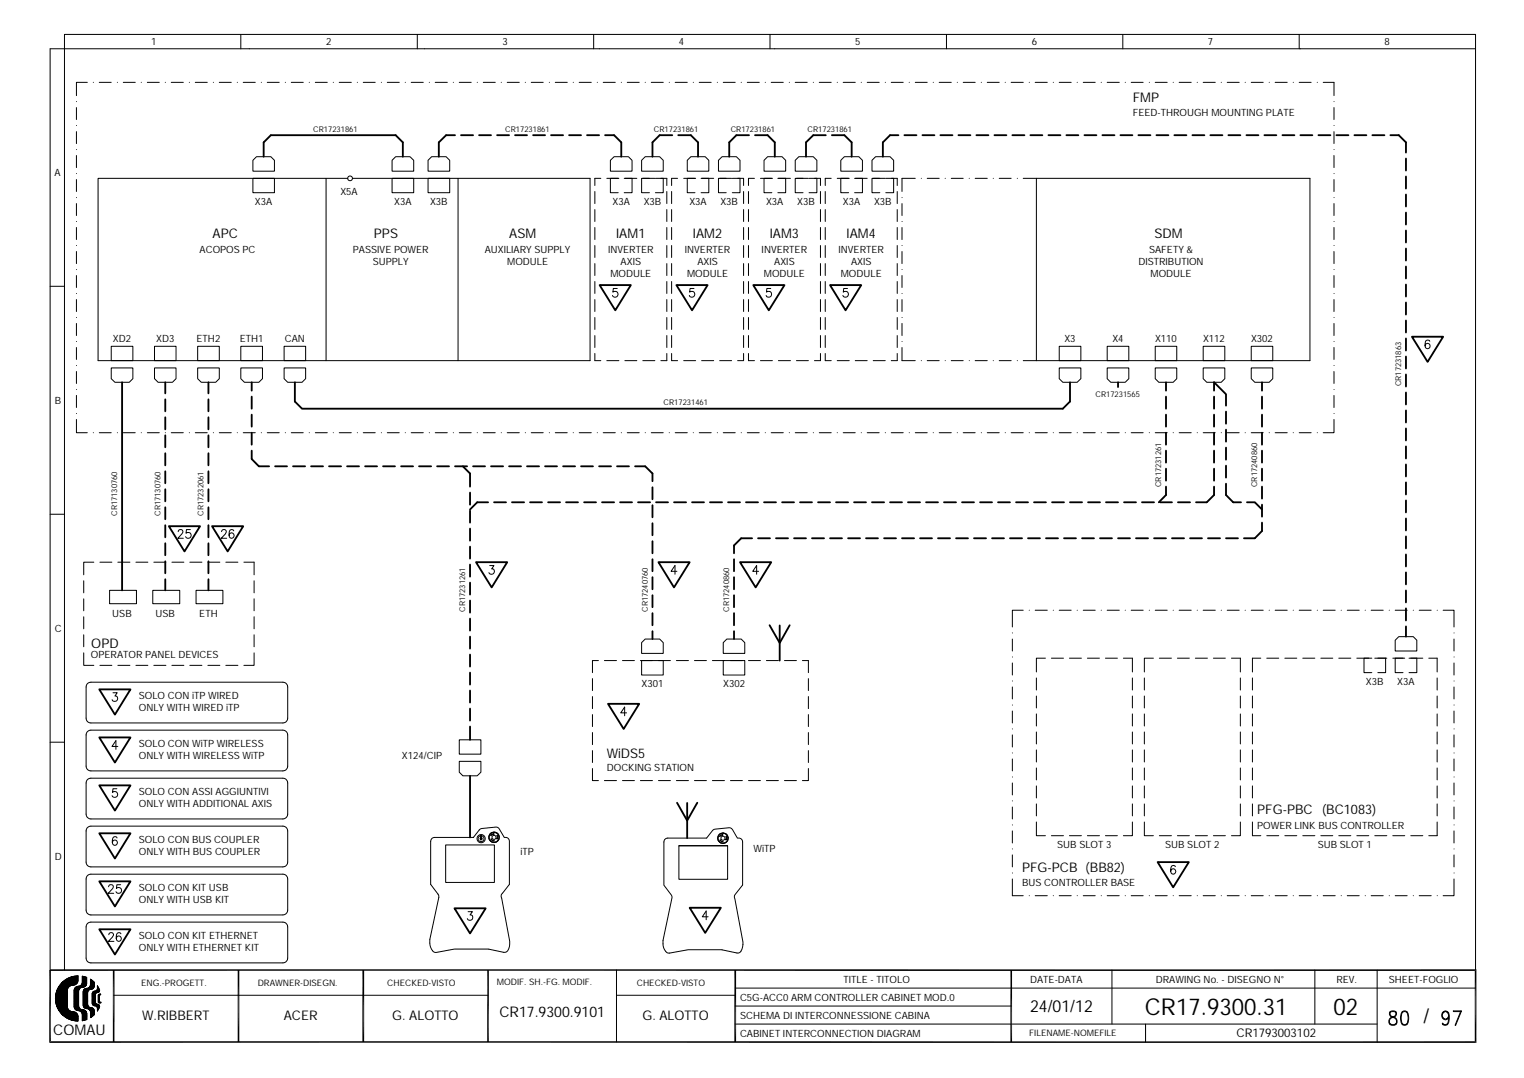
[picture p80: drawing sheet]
<svg xmlns="http://www.w3.org/2000/svg" width="297mm" height="210mm" viewBox="0 0 297 210" stroke-linecap="round" stroke-linejoin="round" font-family="sans-serif">
<defs><g id="words">
<g font-size="4.5">
<text x="222.9" y="197.5">CR17.9300.31</text>
<text x="259.6" y="197.5">02</text>
</g>
<text font-size="3.9" x="277.1" y="199.2">/</text>
<text font-size="3.2" x="200.5" y="197.1">24/01/12</text>
<g font-size="2.9">
<text x="10.4" y="201.5">COMAU</text>
<text x="97.2" y="198">CR17.9300.9101</text>
</g>
<g font-size="2.6">
<text x="220.5" y="19.8">FMP</text>
<text x="41.4" y="46.4">APC</text>
<text x="72.8" y="46.4">PPS</text>
<text x="99.1" y="46.4">ASM</text>
<text x="120" y="46.4">IAM1</text>
<text x="134.9" y="46.4">IAM2</text>
<text x="149.9" y="46.4">IAM3</text>
<text x="164.8" y="46.4">IAM4</text>
<text x="224.8" y="46.4">SDM</text>
<text x="17.8" y="126.1">OPD</text>
<text x="118.1" y="147.5">WiDS5</text>
<text x="244.8" y="158.5">PFG-PBC (BC1083)</text>
<text x="199" y="169.7">PFG-PCB (BB82)</text>
<text x="27.7" y="198.7">W.RIBBERT</text>
<text x="55.2" y="198.7">ACER</text>
<text x="76.4" y="198.7">G. ALOTTO</text>
<text x="125.1" y="198.7">G. ALOTTO</text>
</g>
<text font-size="2.3" x="240.7" y="202">CR1793003102</text>
<g font-size="1.9">
<text x="29.4" y="8.8">1</text>
<text x="63.5" y="8.8">2</text>
<text x="97.8" y="8.8">3</text>
<text x="132.1" y="8.8">4</text>
<text x="166.5" y="8.8">5</text>
<text x="200.9" y="8.8">6</text>
<text x="235.2" y="8.8">7</text>
<text x="269.5" y="8.8">8</text>
<text x="220.5" y="22.6">FEED-THROUGH MOUNTING PLATE</text>
<text x="10.6" y="34.3">A</text>
<text x="49.6" y="39.9">X3A</text>
<text x="66.3" y="38">X5A</text>
<text x="76.7" y="39.9">X3A</text>
<text x="83.7" y="39.9">X3B</text>
<text x="119.3" y="39.9">X3A</text>
<text x="125.3" y="39.9">X3B</text>
<text x="134.2" y="39.9">X3A</text>
<text x="140.3" y="39.9">X3B</text>
<text x="149.1" y="39.9">X3A</text>
<text x="155.2" y="39.9">X3B</text>
<text x="164.1" y="39.9">X3A</text>
<text x="170.2" y="39.9">X3B</text>
<text x="38.9" y="49.2">ACOPOS PC</text>
<text x="68.7" y="49.2">PASSIVE POWER</text>
<text x="72.6" y="51.6">SUPPLY</text>
<text x="94.4" y="49.2">AUXILIARY SUPPLY</text>
<text x="98.7" y="51.6">MODULE</text>
<text x="118.4" y="49.2">INVERTER</text>
<text x="118.8" y="53.9">MODULE</text>
<text x="120.8" y="51.6">AXIS</text>
<text x="133.3" y="49.2">INVERTER</text>
<text x="133.8" y="53.9">MODULE</text>
<text x="135.8" y="51.6">AXIS</text>
<text x="148.3" y="49.2">INVERTER</text>
<text x="148.7" y="53.9">MODULE</text>
<text x="150.7" y="51.6">AXIS</text>
<text x="163.2" y="49.2">INVERTER</text>
<text x="163.7" y="53.9">MODULE</text>
<text x="165.7" y="51.6">AXIS</text>
<text x="221.6" y="51.6">DISTRIBUTION</text>
<text x="223.7" y="49.2">SAFETY &amp;</text>
<text x="224" y="53.9">MODULE</text>
<text x="22" y="66.5">XD2</text>
<text x="30.4" y="66.5">XD3</text>
<text x="38.3" y="66.5">ETH2</text>
<text x="46.7" y="66.5">ETH1</text>
<text x="55.4" y="66.5">CAN</text>
<text x="207.2" y="66.5">X3</text>
<text x="216.6" y="66.5">X4</text>
<text x="224.9" y="66.5">X110</text>
<text x="234.2" y="66.5">X112</text>
<text x="243.5" y="66.5">X302</text>
<text x="10.7" y="78.6">B</text>
<text x="10.6" y="123">C</text>
<text x="21.9" y="120.2">USB</text>
<text x="30.3" y="120.2">USB</text>
<text x="38.8" y="120.2">ETH</text>
<text x="17.7" y="128.2">OPERATOR PANEL DEVICES</text>
<text x="27" y="136.1">SOLO CON iTP WIRED</text>
<text x="124.9" y="133.8">X301</text>
<text x="140.8" y="133.8">X302</text>
<text x="265.9" y="133.3">X3B</text>
<text x="272" y="133.3">X3A</text>
<text x="27" y="138.4">ONLY WITH WIRED iTP</text>
<text x="27" y="145.5">SOLO CON WiTP WIRELESS</text>
<text x="27" y="147.8">ONLY WITH WIRELESS WiTP</text>
<text x="78.3" y="147.8">X124/CIP</text>
<text x="27" y="154.8">SOLO CON ASSI AGGIUNTIVI</text>
<text x="118.1" y="150.1">DOCKING STATION</text>
<text x="27" y="157.1">ONLY WITH ADDITIONAL AXIS</text>
<text x="244.8" y="161.3">POWER LINK BUS CONTROLLER</text>
<text x="10.7" y="167.4">D</text>
<text x="27" y="164.1">SOLO CON BUS COUPLER</text>
<text x="27" y="166.5">ONLY WITH BUS COUPLER</text>
<text x="101.3" y="166.6">iTP</text>
<text x="146.7" y="166">WiTP</text>
<text x="205.8" y="165.1">SUB SLOT 3</text>
<text x="226.8" y="165.1">SUB SLOT 2</text>
<text x="256.5" y="165.1">SUB SLOT 1</text>
<text x="27" y="173.5">SOLO CON KIT USB</text>
<text x="199" y="172.5">BUS CONTROLLER BASE</text>
<text x="27" y="175.8">ONLY WITH USB KIT</text>
<text x="27" y="182.8">SOLO CON KIT ETHERNET</text>
<text x="27" y="185.2">ONLY WITH ETHERNET KIT</text>
<text x="164.2" y="191.5">TITLE - TITOLO</text>
<text x="200.6" y="191.5">DATE-DATA</text>
<text x="225" y="191.5">DRAWING No. - DISEGNO N°</text>
<text x="260.2" y="191.5">REV.</text>
<text x="270.4" y="191.5">SHEET-FOGLIO</text>
<text x="144.1" y="195">C5G-ACC0 ARM CONTROLLER CABINET MOD.0</text>
<text x="144.1" y="198.5">SCHEMA DI INTERCONNESSIONE CABINA</text>
<text x="144.1" y="202">CABINET INTERCONNECTION DIAGRAM</text>
</g>
<g font-size="1.7">
<text x="27.5" y="191.9">ENG.-PROGETT.</text>
<text x="50.2" y="191.9">DRAWNER-DISEGN.</text>
<text x="75.4" y="191.9">CHECKED-VISTO</text>
<text x="96.7" y="191.7">MODIF. SH.-FG. MODIF.</text>
<text x="124" y="191.9">CHECKED-VISTO</text>
<text x="200.4" y="201.7">FILENAME-NOMEFILE</text>
</g>
<g font-size="1.5">
<text x="61" y="25.6">CR17231861</text>
<text x="98.4" y="25.6">CR17231861</text>
<text x="127.3" y="25.6">CR17231861</text>
<text x="142.3" y="25.6">CR17231861</text>
<text x="157.2" y="25.6">CR17231861</text>
<text x="213.3" y="77.2">CR17231565</text>
<text x="272.8" y="75.2" transform="rotate(-90 272.8 75.2)">CR17231863</text>
<text x="129.2" y="78.9">CR17231461</text>
<text x="226.1" y="94.8" transform="rotate(-90 226.1 94.8)">CR17231261</text>
<text x="244.8" y="94.8" transform="rotate(-90 244.8 94.8)">CR17240860</text>
<text x="22.8" y="100.4" transform="rotate(-90 22.8 100.4)">CR17130760</text>
<text x="31.2" y="100.4" transform="rotate(-90 31.2 100.4)">CR17130760</text>
<text x="39.6" y="100.4" transform="rotate(-90 39.6 100.4)">CR17232061</text>
<text x="90.6" y="119.1" transform="rotate(-90 90.6 119.1)">CR17231261</text>
<text x="126.1" y="119.1" transform="rotate(-90 126.1 119.1)">CR17240760</text>
<text x="142" y="119.1" transform="rotate(-90 142 119.1)">CR17240860</text>
</g>
</g></defs>
<g fill="none" stroke="#000" stroke-width=".19">
<path d="M14.9 19.8h.1M17 16h-2.1v2.6M18.2 16h.1M19.3 16h2.4M22.8 16h.1M24 16h2.3M27.5 16h.1M28.7 16h2.3M32.2 16h.1M33.3 16h2.4M36.9 16h.1M38 16h2.3"/>
<path d="M41.5 16h.1M42.7 16h2.3M46.2 16h.1M46.9 6.7v2.8M47.3 16h2.4M50.9 16h.1M52 16h2.4M55.5 16h.1M56.7 16h2.3M60.2 16h.1M61.4 16h2.3M64.9 16h.1"/>
<path d="M66 16h2.4M69.6 16h.1M70.7 16h2.3M74.2 16h.1M75.4 16h2.3M78.9 16h.1M80.1 16h2.3M81.2 6.7v2.8M83.6 16h.1M84.7 16h2.4M88.2 16h.1M89.4 16h2.3"/>
<path d="M92.9 16h.1M94.1 16h2.3M97.6 16h.1M98.7 16h2.4M102.3 16h.1M103.4 16h2.3M106.9 16h.1M108.1 16h2.3M111.6 16h.1M112.8 16h2.3M115.6 6.7v2.8M116.3 16h.1"/>
<path d="M117.4 16h2.4M120.9 16h.1M122.1 16h2.3M125.6 16h.1M126.8 16h2.3M130.3 16h.1M131.4 16h2.4M135 16h.1M136.1 16h2.4M139.6 16h.1M140.8 16h2.3M144.3 16h.1"/>
<path d="M145.5 16h2.3M149 16h.1M149.9 6.7v2.8M150.1 16h2.4M153.6 16h.1M154.8 16h2.3M158.3 16h.1M159.5 16h2.3M163 16h.1M164.1 16h2.4M167.7 16h.1M168.8 16h2.4"/>
<path d="M172.3 16h.1M173.5 16h2.3M177 16h.1M178.2 16h2.3M181.7 16h.1M182.8 16h2.4M184.3 6.7v2.8M186.4 16h.1M187.5 16h2.3M191 16h.1M192.2 16h2.3M195.7 16h.1"/>
<path d="M196.9 16h2.3M200.4 16h.1M201.5 16h2.4M205 16h.1M206.2 16h2.3M209.7 16h.1M210.9 16h2.3M214.4 16h.1M215.5 16h2.4M218.6 6.7v2.8M219.1 16h.1M220.2 16h2.3"/>
<path d="M223.7 16h.1M224.9 16h2.3M228.4 16h.1M229.6 16h2.3M233.1 16h.1M234.2 16h2.4M237.7 16h.1M238.9 16h2.3M242.4 16h.1M243.6 16h2.3M247.1 16h.1M248.2 16h2.4"/>
<path d="M251.8 16h.1M252.9 16h2.3M252.9 6.7v2.8M256.4 16h.1M257.6 16h2.1v2.6M259.7 19.8h.1M287.3 9.5h-277.5v179.4M14.9 24.4h.1M14.9 29.1h.1M14.9 33.8h.1M14.9 38.5h.1M14.9 20.9v2.4"/>
<path d="M14.9 25.6v2.4M14.9 30.3v2.3M14.9 35v2.3M14.9 39.6v2.4M49.2 34.7h4.2v2.8h-4.2zM49.9 30.5h2.8l.7 .7v2.1h-4.2v-2.1zM63.5 34.7v35.5M67.7 34.7h-48.6v35.5h95.8v-35.5h-46.3M76.3 34.7h4.2v2.8h-4.2zM77 30.5h2.8l.7 .7v2.1h-4.2v-2.1zM83.3 34.7h4.2v2.8h-4.2zM84 30.5h2.8l.7 .7v2.1h-4.2v-2.1z"/>
<path d="M89.2 34.7v35.5M115.8 37.3v2.3M117 34.7h-1.2v1.4M118.1 34.7h2.4M118.8 31.2l.7-.7h2.8l.7 .7v2.1h-4.2zM120.4 34.7h-1.6v2.8h1.6M121.5 34.7h2.5M123 34.7v2.8h-1.5M125.1 34.7h2.4M125.6 30.5h2.8l.7 .7v2.1h-4.2v-2.1zM126.4 34.7h-1.5v2.8h1.5M127.6 34.7h2.2v1.4"/>
<path d="M129.1 34.7v2.8h-1.5M129.8 37.3v2.3M130.7 37.3v2.3M131.9 34.7h-1.2v1.4M133.1 34.7h2.3M134.5 30.5h2.8l.7 .7v2.1h-4.2v-2.1zM135.3 34.7h-1.5v2.8h1.5M136.5 34.7h2.4M138 34.7v2.8h-1.5M140.1 34.7h2.3M140.6 30.5h2.8l.7 .7v2.1h-4.2v-2.1zM141.4 34.7h-1.5v2.8h1.5"/>
<path d="M142.6 34.7h2.2v1.4M144.1 34.7v2.8h-1.5M144.8 37.3v2.3M145.7 37.3v2.3M146.9 34.7h-1.2v1.4M148 34.7h2.4M149.4 30.5h2.9l.7 .7v2.1h-4.3v-2.1zM150.3 34.7h-1.6v2.8h1.6M151.4 34.7h2.5M153 34.7v2.8h-1.6M155 34.7h2.4M155.5 30.5h2.8l.7 .7v2.1h-4.2v-2.1z"/>
<path d="M156.3 34.7h-1.5v2.8h1.5M157.5 34.7h2.2v1.4M159 34.7v2.8h-1.5M159.7 37.3v2.3M160.7 37.3v2.3M161.8 34.7h-1.1v1.4M163 34.7h2.3M164.4 30.5h2.8l.7 .7v2.1h-4.2v-2.1zM165.2 34.7h-1.5v2.8h1.5M166.4 34.7h2.4M167.9 34.7v2.8h-1.5M170 34.7h2.3"/>
<path d="M170.5 30.5h2.8l.7 .7v2.1h-4.2v-2.1zM171.3 34.7h-1.5v2.8h1.5M172.4 34.7h2.3v1.4M174 34.7v2.8h-1.6M174.7 37.3v2.3M175.6 38.5h.1M175.6 39.6v2.4M178.2 34.7h-2.6v2.6M179.3 34.7h.1M180.5 34.7h2.3M184 34.7h.1M185.2 34.7h2.3"/>
<path d="M188.7 34.7h.1M189.8 34.7h2.4M193.4 34.7h.1M194.5 34.7h2.4M198 34.7h.1M199.2 34.7h55.8v35.5h-55.8M201.8 34.7v35.5M259.7 20.9v2.4M259.7 25.6v2.4M259.7 30.3v2.3M259.7 35v2.3M259.7 39.6v2.4"/>
<path d="M259.7 24.4h.1M259.7 29.1h.1M259.7 33.8h.1M259.7 38.5h.1M9.8 55.7h2.8M14.9 43.1h.1M14.9 47.8h.1M14.9 52.5h.1M14.9 57.1h.1M14.9 44.3v2.3M14.9 49v2.3M14.9 53.7v2.3"/>
<path d="M14.9 58.3v2.4M115.8 40.8v2.3M115.8 44.3v2.3M115.8 47.8v2.3M115.8 51.3v2.4M115.8 54.8v2.3M115.8 58.3v2.4M120.2 56.2h-.8l-.1 .7a.57 .57 0 0 1 .9 0 .57 .57 0 0 1-.1 .8 .57 .57 0 0 1-.9-.2M129.8 40.8v2.3M129.8 44.3v2.3M129.8 47.8v2.3M129.8 51.3v2.4"/>
<path d="M129.8 54.8v2.3M129.8 58.3v2.4M130.7 40.8v2.3M130.7 44.3v2.3M130.7 47.8v2.3M130.7 51.3v2.4M130.7 54.8v2.3M130.7 58.3v2.4M135.1 56.2h-.8v.7a.57 .57 0 0 1 .8 0 .57 .57 0 0 1-.1 .8 .57 .57 0 0 1-.8-.2M144.8 40.8v2.3M144.8 44.3v2.3M144.8 47.8v2.3"/>
<path d="M144.8 51.3v2.4M144.8 54.8v2.3M144.8 58.3v2.4M145.7 40.8v2.3M145.7 44.3v2.3M145.7 47.8v2.3M145.7 51.3v2.4M145.7 54.8v2.3M145.7 58.3v2.4M150.1 56.2h-.8l-.1 .7a.57 .57 0 0 1 .9 0 .57 .57 0 0 1-.1 .8 .57 .57 0 0 1-.9-.2M159.7 40.8v2.3M159.7 44.3v2.3"/>
<path d="M159.7 47.8v2.3M159.7 51.3v2.4M159.7 54.8v2.3M159.7 58.3v2.4M160.7 40.8v2.3M160.7 44.3v2.3M160.7 47.8v2.3M160.7 51.3v2.4M160.7 54.8v2.3M160.7 58.3v2.4M165 56.2h-.7l-.1 .7a.57 .57 0 0 1 .8 0 .57 .57 0 0 1-.1 .8 .57 .57 0 0 1-.8-.2M174.7 40.8v2.3"/>
<path d="M174.7 44.3v2.3M174.7 47.8v2.3M174.7 51.3v2.4M174.7 54.8v2.3M174.7 58.3v2.4M175.6 43.1h.1M175.6 47.8h.1M175.6 52.5h.1M175.6 57.1h.1M175.6 44.3v2.3M175.6 49v2.3M175.6 53.7v2.3"/>
<path d="M175.6 58.3v2.4M259.7 44.3v2.3M259.7 49v2.3M259.7 53.7v2.3M259.7 58.3v2.4M259.7 43.1h.1M259.7 47.8h.1M259.7 52.5h.1M259.7 57.1h.1M14.9 61.8h.1M14.9 66.5h.1M14.9 71.2h.1"/>
<path d="M14.9 75.8h.1M14.9 63v2.3M14.9 67.7v2.3M14.9 72.3v2.4M14.9 77v2.3M21.7 67.4h4.2v2.8h-4.2zM21.7 71.6h4.2v2.1l-.7 .7h-2.8l-.7-.7zM30.1 67.4h4.2v2.8h-4.2zM30.1 71.6h4.2v2.1l-.7 .7h-2.8l-.7-.7zM38.5 67.4h4.2v2.8h-4.2zM38.5 71.6h4.2v2.1l-.7 .7h-2.8l-.7-.7zM46.9 71.6h4.2v2.1l-.7 .7h-2.8l-.7-.7z"/>
<path d="M46.9 67.4h4.2v2.8h-4.2zM55.3 67.4h4.2v2.8h-4.2zM55.3 71.6h4.2v2.1l-.7 .7h-2.8l-.7-.7zM115.8 68.8v1.4h1.2M115.8 61.8v2.3M115.8 65.3v2.4M118.1 70.2h2.4M121.6 70.2h2.4M125.1 70.2h2.4M129.8 68.8v1.4h-1.1M129.8 61.8v2.3M129.8 65.3v2.4"/>
<path d="M130.7 68.8v1.4h1.2M130.7 61.8v2.3M130.7 65.3v2.4M133.1 70.2h2.3M136.6 70.2h2.3M140.1 70.2h2.3M144.8 68.8v1.4h-1.2M144.8 61.8v2.3M144.8 65.3v2.4M145.7 68.8v1.4h1.2M145.7 61.8v2.3M145.7 65.3v2.4"/>
<path d="M148 70.2h2.4M151.5 70.2h2.4M155 70.2h2.4M159.7 68.8v1.4h-1.1M159.7 61.8v2.3M159.7 65.3v2.4M160.7 68.8v1.4h1.1M160.7 61.8v2.3M160.7 65.3v2.4M163 70.2h2.3M166.5 70.2h2.3M170 70.2h2.3"/>
<path d="M174.7 68.8v1.4h-1.2M174.7 61.8v2.3M174.7 65.3v2.4M175.6 67.7v2.5h2.6M175.6 61.8h.1M175.6 66.5h.1M175.6 63v2.3M179.3 70.2h.1M180.5 70.2h2.3M184 70.2h.1M185.2 70.2h2.3M188.7 70.2h.1"/>
<path d="M189.8 70.2h2.4M193.4 70.2h.1M194.5 70.2h2.4M198 70.2h.1M206.2 67.4h4.2v2.8h-4.2zM206.2 71.6h4.2v2.1l-.7 .7h-2.8l-.7-.7zM215.5 71.6h4.3v2.1l-.7 .7h-2.9l-.7-.7zM215.5 67.4h4.3v2.8h-4.3zM224.9 67.4h4.2v2.8h-4.2zM224.9 71.6h4.2v2.1l-.7 .7h-2.8l-.7-.7zM234.2 67.4h4.2v2.8h-4.2zM234.2 71.6h4.2v2.1l-.7 .7h-2.8l-.7-.7z"/>
<path d="M243.6 71.6h4.2v2.1l-.7 .7h-2.8l-.7-.7zM243.6 67.4h4.2v2.8h-4.2zM259.7 63v2.3M259.7 67.7v2.3M259.7 72.3v2.4M259.7 77v2.3M259.7 61.8h.1M259.7 66.5h.1M259.7 71.2h.1M259.7 75.8h.1M278.3 66.5a.5 .5 0 0 0-.7-.2l-.1 .2a1.02 1.02 0 0 0 .4 1.4 .51 .51 0 0 0 .5-.5 .51 .51 0 0 0-.4-.5 .51 .51 0 0 0-.6 .4M14.9 81.7v2.6h2.1"/>
<path d="M14.9 80.5h.1M18.2 84.3h.1M19.3 84.3h2.4M22.8 84.3h.1M24 84.3h2.3M27.5 84.3h.1M28.7 84.3h2.3M32.2 84.3h.1M33.3 84.3h2.4M36.9 84.3h.1M38 84.3h2.3M41.5 84.3h.1"/>
<path d="M42.7 84.3h2.3M46.2 84.3h.1M47.3 84.3h2.4M50.9 84.3h.1M52 84.3h2.4M55.5 84.3h.1M56.7 84.3h2.3M60.2 84.3h.1M61.4 84.3h2.3M64.9 84.3h.1M66 84.3h2.4M69.6 84.3h.1"/>
<path d="M70.7 84.3h2.3M74.2 84.3h.1M75.4 84.3h2.3M78.9 84.3h.1M80.1 84.3h2.3M83.6 84.3h.1M84.7 84.3h2.4M88.2 84.3h.1M89.4 84.3h2.3M92.9 84.3h.1M94.1 84.3h2.3M97.6 84.3h.1"/>
<path d="M98.7 84.3h2.4M102.3 84.3h.1M103.4 84.3h2.3M106.9 84.3h.1M108.1 84.3h2.3M111.6 84.3h.1M112.8 84.3h2.3M116.3 84.3h.1M117.4 84.3h2.4M120.9 84.3h.1M122.1 84.3h2.3M125.6 84.3h.1"/>
<path d="M126.8 84.3h2.3M130.3 84.3h.1M131.4 84.3h2.4M135 84.3h.1M136.1 84.3h2.4M139.6 84.3h.1M140.8 84.3h2.3M144.3 84.3h.1M145.5 84.3h2.3M149 84.3h.1M150.1 84.3h2.4M153.6 84.3h.1"/>
<path d="M154.8 84.3h2.3M158.3 84.3h.1M159.5 84.3h2.3M163 84.3h.1M164.1 84.3h2.4M167.7 84.3h.1M168.8 84.3h2.4M172.3 84.3h.1M173.5 84.3h2.3M177 84.3h.1M178.2 84.3h2.3M181.7 84.3h.1"/>
<path d="M182.8 84.3h2.4M186.4 84.3h.1M187.5 84.3h2.3M191 84.3h.1M192.2 84.3h2.3M195.7 84.3h.1M196.9 84.3h2.3M200.4 84.3h.1M201.5 84.3h2.4M205 84.3h.1M206.2 84.3h2.3M209.7 84.3h.1"/>
<path d="M210.9 84.3h2.3M214.4 84.3h.1M215.5 84.3h2.4M219.1 84.3h.1M220.2 84.3h2.3M223.7 84.3h.1M224.9 84.3h2.3M228.4 84.3h.1M229.6 84.3h2.3M233.1 84.3h.1M234.2 84.3h2.4M237.7 84.3h.1"/>
<path d="M238.9 84.3h2.3M242.4 84.3h.1M243.6 84.3h2.3M247.1 84.3h.1M248.2 84.3h2.4M251.8 84.3h.1M252.9 84.3h2.3M256.4 84.3h.1M259.7 81.7v2.6h-2.1M259.7 80.5h.1M9.8 100.1h2.8M16.3 113.1v2.3"/>
<path d="M16.3 116.6v2.3M18.3 109.5h-2v2.4M19.5 109.5h2.3M21.3 114.9h5.3v2.7h-5.3zM22.9 109.5h2.4M26.5 109.5h2.3M29.7 114.9h5.3v2.7h-5.3zM30 109.5h2.3M33.5 109.5h2.3M34.7 103.5l.3-.4h.3l.3 .3-.2 .6-.8 .8h1.1M37 109.5h2.3M37.1 103.1h-.8l-.1 .7a.58 .58 0 0 1 .9 0 .58 .58 0 0 1-.1 .9 .58 .58 0 0 1-.9-.2"/>
<path d="M38.2 114.9h5.2v2.7h-5.2zM40.5 109.5h2.3M43.1 103.5l.4-.4h.3l.2 .3-.2 .6-.7 .8h1M44 109.5h2.3M45.5 103.4a.46 .46 0 0 0-.7-.2l-.1 .2a1.06 1.06 0 0 0 .3 1.4 .51 .51 0 0 0 .6-.4 .51 .51 0 0 0-.4-.6 .51 .51 0 0 0-.6 .4M47.5 109.5h2v2.4M49.5 113.1v2.3M49.5 116.6v2.3M95.3 110.1h.9l-.5 .7a.53 .53 0 0 1 .4 .8 .53 .53 0 0 1-.9-.1M131.8 111.2h-1.2l.8-1.1v1.7M147.7 111.2h-1.2l.8-1.1v1.7M199.2 118.8h-2.1v3.3"/>
<path d="M200.4 118.8h.1M201.5 118.8h2.4M205 118.8h.1M206.2 118.8h2.3M209.7 118.8h.1M210.9 118.8h2.3M214.4 118.8h.1M215.5 118.8h2.4M219.1 118.8h.1M220.2 118.8h2.3M223.7 118.8h.1M224.9 118.8h2.3"/>
<path d="M228.4 118.8h.1M229.6 118.8h2.3M233.1 118.8h.1M234.2 118.8h2.4M237.7 118.8h.1M238.9 118.8h2.3M242.4 118.8h.1M243.6 118.8h2.3M247.1 118.8h.1M248.2 118.8h2.4M251.8 118.8h.1M252.9 118.8h2.3"/>
<path d="M256.4 118.8h.1M257.6 118.8h2.3M261.1 118.8h.1M262.3 118.8h2.3M265.8 118.8h.1M266.9 118.8h2.4M270.4 118.8h.1M271.6 118.8h2.3M275.1 118.8h.1M276.3 118.8h2.3M279.8 118.8h.1M280.9 118.8h2.2v3.3"/>
<path d="M16.3 127.1v2.5h2M16.3 120.1v2.3M16.3 123.6v2.3M16.9 133.2l.8-.4h37.4a.91 .91 0 0 1 .9 1v6a.95 .95 0 0 1-.9 1h-37.4a.91 .91 0 0 1-.9-1v-6zM19.5 129.6h2.3M22 134.9h.8l-.4 .6a.55 .55 0 0 1 .4 .9 .55 .55 0 0 1-1-.2M22.9 129.6h2.4M26.5 129.6h2.3M30 129.6h2.3M33.5 129.6h2.3M37 129.6h2.3M40.5 129.6h2.3"/>
<path d="M44 129.6h2.3M49.5 127.1v2.5h-2M49.5 120.1v2.3M49.5 123.6v2.3M115.3 132.1v2.4M115.3 135.6v2.4M115.3 139.1v2.4M116.5 128.6h-1.2v2.4M117.7 128.6h2.3M121.2 128.6h2.3M122 138.8h-1.2l.8-1.1v1.7M124.7 128.6h2.3"/>
<path d="M124.9 125.1l.7-.7h2.8l.7 .7v2.1h-4.2zM124.9 128.6h4.2v2.8h-4.2zM128.2 128.6h2.3M131.7 128.6h2.3M135.2 128.6h2.3M138.7 128.6h2.3M140.8 128.6h4.2v2.8h-4.2zM141.5 124.4h2.8l.7 .7v2.1h-4.2v-2.1zM142.2 128.6h2.3M145.7 128.6h2.3M149.2 128.6h2.3M152.7 128.6h2.3"/>
<path d="M156.2 128.6h1.2v2.4M157.4 132.1v2.4M157.4 135.6v2.4M157.4 139.1v2.4M197.1 124.4v2.4M197.1 129.1v2.3M197.1 133.8v2.3M197.1 138.4v2.4M197.1 137.3h.1M197.1 132.6h.1M197.1 127.9h.1M197.1 123.2h.1"/>
<path d="M201.8 132v2.4M201.8 135.5v2.4M201.8 139v2.4M203.5 128.2h-1.7v2.6M204.7 128.2h2.3M208.2 128.2h2.3M211.7 128.2h2.3M215.2 128.2h2.3M218.7 128.2h1.8v2.6M220.5 132v2.4M220.5 135.5v2.4M220.5 139v2.4"/>
<path d="M222.8 132v2.4M222.8 135.5v2.4M222.8 139v2.4M224.5 128.2h-1.7v2.6M225.7 128.2h2.3M229.2 128.2h2.3M232.7 128.2h2.4M236.2 128.2h2.3M239.7 128.2h1.8v2.6M241.5 132v2.4M241.5 135.5v2.4M241.5 139v2.4"/>
<path d="M243.8 132v2.4M243.8 135.5v2.4M243.8 139v2.4M245.4 128.2h-1.6v2.6M246.6 128.2h2.3M250.1 128.2h2.4M253.6 128.2h2.4M257.1 128.2h2.4M260.6 128.2h2.4M264.1 128.2h2.4M267.1 128.2h-1.6v2.8h1.6M267.6 128.2h2.4"/>
<path d="M269.7 128.2v2.8h-1.5M271.1 128.2h2.4M272.3 124h2.8l.7 .7v2.1h-4.2v-2.1zM273.1 128.2h-1.5v2.8h1.5M274.3 128.2h2.7M275.8 128.2v2.8h-1.5M278.2 128.2h1.6v2.6M279.8 132v2.4M279.8 135.5v2.4M279.8 139v2.4M283.1 137.3h.1M283.1 132.6h.1"/>
<path d="M283.1 127.9h.1M283.1 123.2h.1M283.1 124.4v2.4M283.1 129.1v2.3M283.1 133.8v2.3M283.1 138.4v2.4M9.8 144.5h2.8M16.9 142.6l.8-.4h37.4a.95 .95 0 0 1 .9 .9v6.1a.95 .95 0 0 1-.9 .9h-37.4a.91 .91 0 0 1-.9-.9v-6.1zM17.1 151.7l.6-.2h37.4a.91 .91 0 0 1 .9 1v6a.95 .95 0 0 1-.9 1h-37.4a.95 .95 0 0 1-.9-1v-6zM22.8 153.6h-.8l-.1 .7a.57 .57 0 0 1 .9 0 .57 .57 0 0 1-.1 .9 .57 .57 0 0 1-.9-.3M22.9 145.3h-1.1l.8-1.1v1.7M89.4 148.2h4.2v2.2l-.7 .7h-2.8l-.7-.7z"/>
<path d="M89.4 144.1h4.2v2.7h-4.2zM115.3 149.6v2.4h1.2M115.3 142.6v2.4M115.3 146.1v2.4M117.7 152h2.3M121.2 152h2.3M124.7 152h2.3M128.2 152h2.3M131.7 152h2.3M135.2 152h2.3M138.7 152h2.3M142.2 152h2.3"/>
<path d="M145.7 152h2.3M149.2 152h2.3M152.7 152h2.3M157.4 149.6v2.4h-1.2M157.4 142.6v2.4M157.4 146.1v2.4M197.1 143.1v2.4M197.1 147.8v2.3M197.1 152.5v2.3M197.1 157.1v2.4M197.1 155.9h.1M197.1 151.3h.1"/>
<path d="M197.1 146.6h.1M197.1 141.9h.1M201.8 142.5v2.4M201.8 146v2.4M201.8 149.5v2.4M201.8 153v2.4M201.8 156.5v2.4M220.5 142.5v2.4M220.5 146v2.4M220.5 149.5v2.4M220.5 153v2.4M220.5 156.5v2.4"/>
<path d="M222.8 142.5v2.4M222.8 146v2.4M222.8 149.5v2.4M222.8 153v2.4M222.8 156.5v2.4M241.5 142.5v2.4M241.5 146v2.4M241.5 149.5v2.4M241.5 153v2.4M241.5 156.5v2.4M243.8 142.5v2.4M243.8 146v2.4"/>
<path d="M243.8 149.5v2.4M243.8 153v2.4M243.8 156.5v2.4M279.8 142.5v2.4M279.8 146v2.4M279.8 149.5v2.4M279.8 153v2.4M279.8 156.5v2.4M283.1 155.9h.1M283.1 151.3h.1M283.1 146.6h.1M283.1 141.9h.1"/>
<path d="M283.1 143.1v2.4M283.1 147.8v2.3M283.1 152.5v2.3M283.1 157.1v2.4M16.9 161.2l.8-.3h37.4a.95 .95 0 0 1 .9 .9v6.1a.95 .95 0 0 1-.9 .9h-37.4a.91 .91 0 0 1-.9-.9v-6.1zM16.9 170.6l.8-.4h37.4a.91 .91 0 0 1 .9 .9v6.1a.95 .95 0 0 1-.9 1h-37.4a.95 .95 0 0 1-.9-1v-6.1zM16.9 179.9l.8-.4h37.4a.91 .91 0 0 1 .9 1v6.1a.95 .95 0 0 1-.9 .9h-37.4a.91 .91 0 0 1-.9-.9v-6.1zM21.1 172.7l.3-.4h.5l.2 .3-.3 .5-.7 .8h1M22.8 163.2a.44 .44 0 0 0-.7-.2 .99 .99 0 0 0 .3 1.6 .51 .51 0 0 0 .5-.5 .51 .51 0 0 0-.5-.5 .51 .51 0 0 0-.5 .4M23.5 172.3h-.7l-.1 .7a.57 .57 0 0 1 .8 0 .57 .57 0 0 1-.1 .8 .57 .57 0 0 1-.8-.2M84.1 163.2l.5-.1h7.6l1.4-1.7 2.9-.3 .6 .1 1.1 1.9a.78 .78 0 0 1 1 .7v8.4l-1.5 1.9-.1 .4 1.6 8.8a1.86 1.86 0 0 1-.9 2.1l-3.3-.6h-6.5l-3.6 .7a1.55 1.55 0 0 1-1.2-1.9v-.6l1.7-8.3v-.4l-1.6-2.1v-8.4zM86.8 164.5h9.4v7.3h-9.4z"/>
<path d="M91.1 177.5h.9l-.5 .7a.54 .54 0 0 1 .4 .8 .54 .54 0 0 1-.9-.1M93.6 163.2v.2M93.6 163.5l-.1-.2 .1-.6h.1v.8M93.6 163.1v.4h.1M93.7 163.2v.2M93.7 163.1l.2 .2-.2 .2M95.6 163.4l.6 .4-.4-.2zM95.7 162.5l.4-.2 .1 .1-.6 .3zM96.8 162.7l.1 .2-.2 .5zM129.4 163.5l.6-.3h7.6l1.4-1.7 2.9-.3h.4l.3 .3 1 1.7a.78 .78 0 0 1 1 .7v8.4l-1.5 1.9-.1 .4 1.6 8.8v1a1.04 1.04 0 0 1-1.1 1.2l-3.1-.7h-6.4l-3.7 .7a1.5 1.5 0 0 1-1.2-1.8v-.7l1.7-8.5-1.6-2.2v-8.5zM132.2 164.6h9.4v6.6h-9.4zM132.2 164.7h9.4"/>
<path d="M137.9 178.5h-1.2l.8-1.1v1.7M140.2 163.5l.6 .4-.5-.1zM140.2 162.7l.5-.2 .1 .1-.6 .3zM141.3 162.9l.2 .4-.2 .2zM197.1 161.8v2.3M197.1 166.5v2.3M197.1 171.1v3.3h2.1M197.1 170h.1M197.1 165.3h.1M197.1 160.6h.1M200.4 174.4h.1M201.5 174.4h2.4"/>
<path d="M201.8 160.1v2.6h1.7M204.7 162.7h2.3M205 174.4h.1M206.2 174.4h2.3M208.2 162.7h2.3M209.7 174.4h.1M210.9 174.4h2.3M211.7 162.7h2.3M214.4 174.4h.1M215.2 162.7h2.3M215.5 174.4h2.4M219.1 174.4h.1"/>
<path d="M220.2 174.4h2.3M220.5 160.1v2.6h-1.8M222.8 160.1v2.6h1.7M223.7 174.4h.1M224.9 174.4h2.3M225.7 162.7h2.3M228.4 174.4h.1M228.8 168.8a.45 .45 0 0 0-.7-.2 .99 .99 0 0 0 .3 1.6 .51 .51 0 0 0 .5-.5 .51 .51 0 0 0-.5-.5 .51 .51 0 0 0-.5 .4M229.2 162.7h2.3M229.6 174.4h2.3M232.7 162.7h2.4M233.1 174.4h.1"/>
<path d="M234.2 174.4h2.4M236.2 162.7h2.3M237.7 174.4h.1M238.9 174.4h2.3M241.5 160.1v2.6h-1.8M242.4 174.4h.1M243.6 174.4h2.3M243.8 160.1v2.6h1.6M246.6 162.7h2.3M247.1 174.4h.1M248.2 174.4h2.4M250.1 162.7h2.4"/>
<path d="M251.8 174.4h.1M252.9 174.4h2.3M253.6 162.7h2.4M256.4 174.4h.1M257.1 162.7h2.4M257.6 174.4h2.3M260.6 162.7h2.4M261.1 174.4h.1M262.3 174.4h2.3M264.1 162.7h2.4M265.8 174.4h.1M266.9 174.4h2.4"/>
<path d="M267.6 162.7h2.4M270.4 174.4h.1M271.1 162.7h2.4M271.6 174.4h2.3M274.6 162.7h2.4M275.1 174.4h.1M276.3 174.4h2.3M279.8 160.1v2.6h-1.6M279.8 174.4h.1M283.1 171.1v3.3h-2.2M283.1 170h.1M283.1 165.3h.1"/>
<path d="M283.1 160.6h.1M283.1 161.8v2.3M283.1 166.5v2.3M10.8 194l2.4 2.4-1.1 1.1M10.8 194.9l3.9 3.9M10.8 193.8l2.3 2.3M10.8 195.1l3.7 3.6M10.9 193.7l2.2 2.3M10.9 193.4l2.2 2.2M10.9 195.5l3.2 3.2M10.9 193.3l2.2 2.1M11 195.7l2.9 2.9"/>
<path d="M11 193l2.1 2.1M11.1 192.9l2 2M11.1 196l2.5 2.5M11.1 192.8l2 1.9M11.2 192.6l1.9 2-1.8 1.8M11.2 192.5l1.9 1.9M11.3 192.4l1.8 1.9-1.9 1.9M11.3 192.3l1.8 1.7M11.4 192.2l1.7 1.7M11.4 196.7l1.6 1.5 1.1-1.2 1.1 1M11.5 192.1l1.6 1.6M11.5 192l1.6 1.6-2.1 2.1"/>
<path d="M11.6 191.9l1.5 1.5M11.7 191.8l1.4 1.4M11.8 191.7l1.3 1.3M11.8 191.6l1.3 1.2M11.9 191.5l1.2 1.2M12 191.4l1.1 1.1M12.1 191.3l1.1 1.1-2.4 2.4M12.2 191.2l1.1 1.1M12.2 191.2l-.2 .2M12.3 191.1l1.1 1.1M12.4 191.1l1 1M12.4 191l1.1 1.1"/>
<path d="M12.6 188.9v-182.2h274.7v182.2M12.6 190.9l1 1.1M12.7 190.8l1 1.1M12.7 190.8l1.2 1.1M12.8 198.1l1.2-1.1 1.2 1.2M12.9 190.7l-1.5 1.4M13 190.6l1.2 1.2 1-1M13.1 190.6l1.2 1.2M13.1 196.2a1.2 1.2 0 0 0 1.2 .8M13.1 195.5l-1.5 1.5M13.1 195.3l-1.6 1.6M13.1 195.1l-1.6 1.7"/>
<path d="M13.1 195l-1.7 1.7M13.1 194.8l-1.8 1.7M13.1 194.4l-1.9 1.9 2.1 2.1 1.3-1.3M13.1 194.1l-2 2M13.1 193.9l-2 2.1M13.1 193.8l-2.1 2M13.1 193.4l-2.2 2.2M13.1 193.2l-2.2 2.2M13.1 193.1l-2.2 2.2 3.4 3.4 .9-.8M13.1 192.9l-2.2 2.2M13.1 192.7l-2.3 2.3M13.1 195.6l-1.4 1.5"/>
<path d="M13.1 195.8l-1.4 1.4M13.1 196l-1.3 1.2M13.1 196.2l-1.2 1.2M13.1 196.3l-1.1 1.1M13.2 190.5l1.3 1.3M13.3 190.5l-2.1 2M13.3 196.5l-1.1 1.1M13.3 190.5l1.3 1.3M13.3 196.6l-1 1.1-.4-.4M13.4 196.7l-1 1.1M13.4 190.4l1.3 1.3M13.5 196.8l-1.1 1"/>
<path d="M13.5 190.3l1.3 1.3M13.6 190.3l-2.5 2.5M13.6 196.8l-1 1.1M13.7 190.3l1.2 1.3M13.7 196.9l1.5 1.4M13.7 196.9l-1.1 1.1M13.9 196.9l-1.2 1.2M13.9 190.2l1.2 1.2M14.1 190.2l1 1-.5 .6M14.1 190.2l-3.2 3.1M14.2 190.1l1 1M14.3 197a.84 .84 0 0 1 .9 .9"/>
<path d="M14.3 191.8a1.24 1.24 0 0 0-1.2 .9v3.5M14.3 197l-1.2 1.3M14.4 197l.8 .8M14.4 194.9l.9 .8M14.4 195.2l1 .9-.6 .6M14.4 195.4l2.5 2.4M14.4 195.6l2.5 2.4M14.4 195.9l.9 .9M14.4 194.7l.9 .9M14.4 194.3l.9 .9M14.4 194.2l.9 .8M14.4 194l.9 .9"/>
<path d="M14.4 193.8l.9 .9M14.4 193l.9 .8M14.4 192.8l.9 .9M14.4 193.3l.9 .9M14.4 193.5l.9 .9M14.4 193.7l.9 .8M14.4 194.5l.9 .9M14.4 195l.9 .9M14.4 196.1l.8 .7M14.5 197l-1.3 1.3M14.5 192.7l.8 .8M14.5 190.1l.7 .7"/>
<path d="M14.5 192.5l.8 .8M14.5 190.1l-3.7 3.7M14.6 197.1l.5 .5M14.6 192.4l.7 .8M14.6 190.1l.6 .5M14.6 192.3l.7 .7M14.7 197.1l-1.3 1.3M14.7 190l-3.9 4M14.7 192.2l.6 .6M14.8 190l.4 .4M14.8 197.2l-1.3 1.3M14.8 192.2l.6 .5"/>
<path d="M14.9 192.1l-.4 .4M14.9 190l-4.1 4.2 4.4 4.3M14.9 197.3l-1.2 1.2M14.9 192.1l.5 .5M14.9 190l.3 .3M15 191.5l-1.2-1.3-2.8 2.9 2.1 2.2M15 197.4l-1.2 1.2M15 197.5l-1.1 1.1M15.1 190l-4.3 4.3 4.4 4.4M15.1 192.1l.4 .4M15.1 197.6l-1 1.1M15.1 190l.1 .1"/>
<path d="M15.1 192.1l-.6 .6M15.2 191l-.8 .8M15.2 197.7l-1 1M15.2 190.9a.88 .88 0 0 1-.9 .9M15.2 190.9v-.9a4.4 4.4 0 0 0-4.4 4.4 4.4 4.4 0 0 0 4.4 4.4v-.9M15.2 197.9h.1M15.2 190.6l-1.2 1.2-1.2-1.1M15.2 190.5l-1.5 1.5M15.2 190.3l-4.4 4.4 4.1 4.1 .3-.2M15.2 190.1l-4.4 4.4 4.3 4.3M15.2 190.9l-.9-.8-3.4 3.4 2.2 2.3M15.2 198l-.7 .7"/>
<path d="M15.2 198.2l-.6 .6M15.2 198.4l-.4 .4M15.2 198.7l-.1 .1M15.2 192l-.2 .1a.8 .8 0 0 0-.6 .7v3.2a.77 .77 0 0 0 .8 .8M15.2 196.8a.8 .8 0 0 1 .8 .8v1.1M15.2 192l.4 .4M15.3 195.8a.77 .77 0 0 0 .8 .8M15.3 193.3l-.9 .8M15.3 193.1l-.9 .9M15.3 193.4l-.9 .9M15.3 193.6l-.9 .9M15.3 193.8l-.9 .8"/>
<path d="M15.3 193.9l-.9 .9M15.3 194.3l-.9 .9M15.3 194.5l-.9 .8M15.3 194.6l-.9 .9M15.3 195.1l-.9 .9M15.3 195.5l-.8 .8 .4 .4 .5-.4M15.3 195.7l-.7 .7M15.3 194.8l-.9 .9 1.2 1.2M15.3 194.1l-.9 .9M15.3 195l-.9 .8M15.3 195.3l-.8 .9M15.3 195.8l-.7 .7"/>
<path d="M15.3 192.9l-.9 .9M15.3 192l-.9 .9M15.3 196l-.6 .6M15.4 192.7l-1 .9M15.4 192l.3 .3M15.5 196.4l-.4 .4M15.5 192l.3 .3M15.6 192l-1.2 1.1 .9 .9M15.6 196.4l-.4 .4M15.7 196.5l-.3 .3M15.7 191.9l.4 .3M15.8 196.5l1.1 1.2"/>
<path d="M15.8 196.6l-.3 .2M15.8 191.8l.5 .4M15.9 191.7l.5 .5 .4-.4M15.9 197.2l.5-.5 .4 .4-.8 .8M15.9 196.6l-.3 .3M15.9 197.2l1 1M16 191.6l.5 .5M16 196.6l.9 .9M16 191.4l.6 .6M16 190.1l.9 .8M16 197.6l.9 .9M16 197.5l.9 .9-.1 .2-.8-.8"/>
<path d="M16 198.2l.5 .4M16 198.3l.4 .4M16 198.5l.2 .2M16 191.3l.7 .7M16 191.1l.8 .7M16 198l.6 .6M16 198.7h.1M16 190.9l.8 .8M16 190.8l.9 .8M16 190.6l.9 .8M16 190.4l.9 .9M16 190.2l.9 .9"/>
<path d="M16.1 196.6a.8 .8 0 0 1 .8 .8v1.1M16.1 196.6l-.4 .4M16.1 192.2a.8 .8 0 0 0-.8 .8v2.8M16.2 193.1v2.8l.3 .4 .6 .1 .4 .3 .1 .4v1.1l.8-.6-.1-1-.2-.3-.4-.1M16.2 195.8l.6 .6 .4-.4M16.2 195.6l.8 .8M16.2 194.9l.9 .9M16.2 194.7l.9 .9M16.2 194.6l.9 .8M16.2 193.7l.9 .9-.9 .9M16.2 193.4l.9 .8-.9 .9M16.2 196.6l.7 .8-.9 .8"/>
<path d="M16.2 195.2l2.2 2.2M16.2 193.5l.9 .9M16.2 193.9l.9 .8M16.2 194l.9 .9M16.2 194.2l.9 .9M16.2 194.4l.9 .9M16.2 195.1l2.2 2.1M16.2 195.4l1.1 1.1M16.2 190.1l-.2 .2M16.2 193l.9 .9M16.2 192.9l.9 .8M16.3 196.6l-.5 .5"/>
<path d="M16.3 190.1l.6 .7M16.3 192.8l.8 .8-.9 .9M16.3 190.2l-.3 .3M16.4 192.7l.7 .7M16.5 192.6l.6 .6-.9 .9M16.5 196.7l-.5 .6M16.6 192.5l-.3 .3M16.6 192.5l.5 .6M16.6 196.8l-.6 .6M16.6 190.2l-.6 .6M16.7 196.9l-.7 .6M16.7 192.5l.5 .4"/>
<path d="M16.8 197l-.8 .7M16.8 192.5l-.6 .6M16.8 192.4l.5 .4M16.9 190.3l-.9-.2v1.2a.77 .77 0 0 1-.8 .7M16.9 190.3v1.1a.76 .76 0 0 1-.8 .8M16.9 191.5l-.7 .7M16.9 191.3l-.9 .9-.4-.3M16.9 190.8l-2.5 2.5M16.9 190.7l-1 .9M16.9 190.5l-.9 .8M16.9 190.3l-.9 .9M16.9 191.2l-1.2 1.1"/>
<path d="M16.9 191l-2.5 2.4M16.9 190.4l-.2-.1-.7 .7M16.9 190.6l-.4-.4-.5 .5M16.9 197.2l-.9 .9M16.9 198.5l-.9 .2M16.9 197.5l-.9 .9M16.9 197.7l-.9 .9M16.9 197.9l-.9 .8M16.9 198l-.7 .7M16.9 198.2l-.4 .4M17 192.4l-.8 .8M17 192.4l.3 .4"/>
<path d="M17.1 193.8l-.9 .8M17.1 193.9l-.9 .9M17.1 194.1l-.9 .9M17.1 195l-.9 .8M17.1 195.3l-.8 .8M17.1 195.5l-.7 .7M17.1 195.1l-.9 .9M17.1 194.8l-.9 .9M17.1 194.4l-.9 .9M17.1 193.4l-.9 .9M17.1 195.6l-.6 .7M17.1 195.8l-.5 .5-.3-.3"/>
<path d="M17.1 196.4l.3-.3 1 1M17.1 192.4l.3 .3M17.1 193l-.9 .9M17.2 195.9l-.5 .5M17.3 192.3l.3 .4M17.3 192.3l-1.1 1.1M17.3 196.1l-.3 .3M17.4 192.3l.3 .4M17.4 196.6l.5-.4 .4 .5M17.6 196.2l-.3 .3M17.6 192l.5 .5M17.6 191.8l.6 .6"/>
<path d="M17.6 191.1l.7 .8M17.6 198l.1 .1M17.6 197.7l.3 .3M17.6 197.5l.4 .4M17.6 197.9l.2 .1M17.7 190.7l.6 .8M17.7 196.2l.7 .7M17.7 192.7l.4-.2 .2-.3v-1l-.7-.5v1l-.1 .4-.4 .3-.6 .2-.3 .3v.3l.9 .8M17.7 192.7l-.4 .1-.2 .5v2.3l.2 .5 .4 .1M17.7 196.2l-.3 .3M17.9 190.9l-.3 .2M17.9 193.7l.7 .6-.7 .6 1.4 1.4"/>
<path d="M17.9 194.7l1.4 1.5M17.9 193.4l.7 .6M18 193.4l.3-.4 .4 .4M18 190.9l-.4 .4 .7 .7M18 196.3l-.5 .4 .9 .9M18 193.3l.6 .5-.7 .6 .7 .6-.6 .6M18.1 193.2l.5 .4M18.1 191l-.5 .5 .7 .7M18.1 196.3l-.5 .6M18.2 193.1l.4 .4M18.2 191.1l-.6 .6 .7 .6M18.2 196.4l-.6 .6 .7 .7"/>
<path d="M18.3 191.2l-.7 .6M18.3 196.5l-.7 .7 .6 .6M18.3 196.6l-.7 .7 .5 .5M18.3 191.3l-.8 .8 .5 .5M18.3 191.4l-2.1 2.2M18.3 191.6l-2.1 2.2M18.3 192.1l-.5 .5-.4-.4M18.3 191.8l-.9 .9M18.3 192l-.6 .7M18.3 191.4l-.5-.6-.2 .2 .7 .7M18.4 196.7h.1M18.4 196.8l-.8 .7"/>
<path d="M18.4 196.9l-.8 .8M18.4 197.1l-.8 .7M18.4 197.3l-.8 .7M18.4 197.5l-.7 .6M18.4 193l.4 .3M18.5 193a.51 .51 0 0 0-.6 .5v1.8a.57 .57 0 0 0 .7 .6l.3 .2 .1 .7M18.5 193l-.6 .6 .7 .6M18.6 195.1l.1 .3 .6 .3 .1 .4M18.6 194.5l-.7 .6 1.3 1.3M18.6 194.8l-.6 .7 .3 .3M18.6 193.6l-.7 .6 .7 .7M18.6 194.1l-.7 .7"/>
<path d="M18.6 194l-.7 .6 .7 .6M18.6 195.2l-.5 .5M18.6 195.8l.3-.2 .5 .4M18.6 193l.3 .3M18.6 195.3l-.4 .4M18.7 195.4l-.4 .4M18.7 192.9l.3 .4M18.8 195.5l-.4 .3M18.8 192.8l.4 .4M18.9 192.8l.4 .3M18.9 192.7l.4 .3-.2 .2M19 192.5a.51 .51 0 0 1-.5 .5"/>
<path d="M19 192.5v-.5a.9 .9 0 0 1 .3 1l-.7 .5v1.6M19 196.3l.2 .2M19 192.5l.4 .4M19 196.8h.1M19 192.3l.4 .4M19 192.1l.2 .3M19 192h.1M19 192.1v.1M19 195.6l-.3 .3M19.1 195.6l.3 .2M19.1 192.2l-.1 .2M19.1 193.9v1.2l.3 .2h.2v-.2"/>
<path d="M19.1 195.1l.2 .2 .2-.2M19.1 194.7l.3 .3M19.1 194.9l.4 .4 .1-.2M19.1 194l.3 .2-.3 .2M19.1 194.4l.3 .2M19.1 193.9l.3 .2M19.2 195.6l-.4 .4M19.2 192.3l-.2 .2M19.2 196.4l-.2 .3M19.2 192.4l-1.3 1.3M19.3 192.5l-1.4 1.4 .7 .6M19.3 195.7l-.4 .4"/>
<path d="M19.3 192.7l-1.4 1.4 .7 .6-.7 .6 .6 .5M19.3 195.8l-.4 .4M19.4 193.8v1.3h.2M19.4 193.9l-.3 .2M19.4 194.6l-.3 .2M19.4 196.1l-.4 .4 .1 .1M19.4 194l-.3 .2 .3 .3M19.4 195.1l-.2 .1M19.4 194.4l-.3 .2 .3 .2M19.4 194.7l-.3 .3M19.4 194.9l-.3 .2M19.4 193.6h.2"/>
<path d="M19.4 196.1l-.4 .7M19.4 193.8l-.2-.2v.1l.2 .2M19.4 192.8l-.5 .5M19.4 195.9l-.4 .4M19.5 195.1l.1 .1M19.6 193.7v-.1a.33 .33 0 0 0-.5 .3M19.6 193.7l-.2 .1M19.6 193.6h-.1l-.4 .3M21.2 182l.3-.4 .5 .2a.52 .52 0 0 1-.1 .7l-.8 .8h1.1M22.1 193.8h72.9M23.5 181.8a.45 .45 0 0 0-.6-.1 .99 .99 0 0 0 .3 1.6 .51 .51 0 0 0 .4-.5 .51 .51 0 0 0-.4-.5 .51 .51 0 0 0-.6 .4M120 188.9v14"/>
<path d="M120 193.8h23.1M143.1 199.4h125M143.1 192.4h144.2M143.1 195.9h53.8M216.5 188.9v10.5M223 199.4v3.5M256 188.9v10.5M268.1 188.9v14M270.5 199.2l.3 .3M270.6 197a.68 .68 0 0 0 .4 1 .87 .87 0 0 1 .7 1.4 .81 .81 0 0 1-1.2-.3 .89 .89 0 0 1 .9-1.1 .61 .61 0 0 0 .5-.6 .61 .61 0 0 0-.5-.6zM270.6 197.1l.4-.1 .7 .1M270.7 197a.61 .61 0 0 0 .3 .9 .9 .9 0 0 1 .9 .7 .9 .9 0 0 1-.5 1 .83 .83 0 0 1-1-.5 .83 .83 0 0 1 .6-1.1l.4-.1a.61 .61 0 0 0 .2-.9"/>
<path d="M271.9 199.2l-.4 .3M273 197l.6-.2a1.3 1.3 0 0 1 .6 1.6l-.1 .7-.2 .4-.6 .1a1.37 1.37 0 0 1-.7-1.6zM273 199.4l.3 .1 .6-.1M273 197.1l.3-.1 .6 .1M273.1 197a2.49 2.49 0 0 0 0 2.5M273.8 197a2.49 2.49 0 0 1 0 2.5M280.8 197.9l.2 .4 .3 .1 .5-.1 .2-.4M280.8 197.5l.2-.4 .3-.1 .5 .1 .2 .4M280.9 199.4l.3 .1 .6-.1M281.2 197a.82 .82 0 0 0-.4 .7 .82 .82 0 0 0 .4 .7M281.6 197l.3 .2a2.89 2.89 0 0 1-.2 2.3M282 198.2a.68 .68 0 0 1-.6 .4 .68 .68 0 0 1-.6-.4 .79 .79 0 0 1 .1-1.2 .79 .79 0 0 1 1.1 .2 3 3 0 0 1-.2 2.3 .65 .65 0 0 1-1-.3l.2 .3"/>
<path d="M282 197.8l-.1 .4-.3 .2M284.4 196.8l-1.1 2.8 1.2-2.8h-1.6v.2h1.5"/>
<circle cx="68.2" cy="34.7" r=".47"/>
<circle cx="93.7" cy="163.3" r=".58"/>
<circle cx="93.7" cy="163.3" r=".8"/>
<circle cx="96.2" cy="163" r="1.02"/>
<circle cx="96.2" cy="163" r=".96"/>
<circle cx="96.2" cy="163" r=".4"/>
<circle cx="140.7" cy="163.2" r=".95"/>
<circle cx="140.7" cy="163.2" r="1.02"/>
<circle cx="140.7" cy="163.2" r=".39"/>
</g>
<g fill="none" stroke="#000" stroke-width=".36">
<path d="M51.3 30.5v-2.8l1.4-1.4h24.3l1.4 1.4v2.8M88.6 26.3h-1.8l-1.4 1.4v2.8M89.7 26.3h2.4M93.3 26.3h2.3M96.8 26.3h2.3M100.3 26.3h2.3M103.8 26.3h2.3M107.3 26.3h2.3M110.8 26.3h2.3M114.3 26.3h2.3M117.8 26.3h1.7l1.4 1.4v2.8M130.9 26.3h-2.5l-1.4 1.4v2.8"/>
<path d="M132 26.3h2.5l1.4 1.4v2.8M145.8 26.3h-2.4l-1.4 1.4v2.8M147 26.3h2.4l1.4 1.4v2.8M160.8 26.3h-2.5l-1.4 1.4v2.8M161.9 26.3h2.5l1.4 1.4v2.8M174.9 26.3h-1.6l-1.4 1.4v2.8M176.1 26.3h2.3M179.6 26.3h2.3M183.1 26.3h2.3M186.6 26.3h2.3M190.1 26.3h2.3M193.6 26.3h2.3"/>
<path d="M197.1 26.3h2.3M200.6 26.3h2.3M204.1 26.3h2.3M207.6 26.3h2.3M211.1 26.3h2.3M214.6 26.3h2.4M218.1 26.3h2.4M221.6 26.3h2.4M225.1 26.3h2.4M228.6 26.3h2.4M232.1 26.3h2.4M235.6 26.3h2.4"/>
<path d="M239.1 26.3h2.4M242.7 26.3h2.3M246.1 26.3h2.4M249.7 26.3h2.3M253.2 26.3h2.3M256.7 26.3h2.3M260.2 26.3h2.3M263.7 26.3h2.3M267.2 26.3h2.3M270.7 26.3h1.6l1.4 1.4v2M273.7 30.9v2.3M273.7 34.4v2.3"/>
<path d="M273.7 37.9v2.3M116.7 55.5h6.1l-3 4.9zM131.7 55.5h6.1l-3.1 4.9zM146.6 55.5h6.1l-3 4.9zM161.6 55.5h6.1l-3.1 4.9zM273.7 41.4v2.3M273.7 44.9v2.3M273.7 48.4v2.3M273.7 51.9v2.3M273.7 55.4v2.3M273.7 58.9v2.3M23.8 74.4v40.5"/>
<path d="M32.2 74.4v2.2M32.2 77.8v2.3M40.6 74.4v2.2M40.6 77.8v2.3M49 74.4v1.7M49 77.2v2.4M57.4 74.4v3.8l1.4 1.4h148.1l1.4-1.4v-3.8M217.7 74.4v1M227 74.4v1.7M227 77.2v2.4M236.3 76.1v-1.7l2.4 2.4v2.2M236.3 77.2v2.4"/>
<path d="M245.7 74.4v1.7M245.7 77.2v2.4M273.7 62.4v2.3M273.7 65.9v2.4M273.7 69.4v2.3M273.7 72.9v2.4M273.7 76.4v2.4M273.7 79.9v2.4M274.9 65.6h6l-3 4.9zM32.2 81.3v2.3M32.2 84.8v2.3M32.2 88.3v2.3"/>
<path d="M32.2 91.8v2.3M32.2 95.3v2.3M32.2 98.8v2.3M40.6 81.3v2.3M40.6 84.8v2.3M40.6 88.3v2.3M40.6 91.8v2.3M40.6 95.3v2.3M40.6 98.8v2.3M49 80.7v2.4M49 84.3v2.3M49 87.7v1.7l1.4 1.4h2"/>
<path d="M53.6 90.8h2.3M57 90.8h2.4M60.6 90.8h2.3M64.1 90.8h2.3M67.6 90.8h2.3M71.1 90.8h2.3M74.6 90.8h2.3M78.1 90.8h2.3M81.6 90.8h2.3M85.1 90.8h2.3M88.6 90.8h2.3M90.1 90.8l1.4 1.4v2.6"/>
<path d="M91.5 95.9v2.4M91.5 99.4v2.4M92.1 90.8h2.3M95 97.8h-2.1l-1.4 1.4M95.6 90.8h2.3M96.2 97.8h2.3M99.1 90.8h2.3M99.7 97.8h2.3M102.6 90.8h2.3M103.2 97.8h2.3M106.1 90.8h2.3M106.7 97.8h2.3"/>
<path d="M109.6 90.8h2.4M110.2 97.8h2.3M113.1 90.8h2.3M113.7 97.8h2.3M116.6 90.8h2.4M117.2 97.8h2.3M120.1 90.8h2.3M120.7 97.8h2.3M123.6 90.8h2l1.4 1.4v1.5M124.2 97.8h2.4M127 94.9v2.3M127 98.4v2.3"/>
<path d="M127.7 97.8h2.3M131.2 97.8h2.4M134.7 97.8h2.4M138.2 97.8h2.4M141.7 97.8h2.4M145.2 97.8h2.4M148.7 97.8h2.4M152.3 97.8h2.3M155.7 97.8h2.4M159.3 97.8h2.3M162.8 97.8h2.3M166.3 97.8h2.3"/>
<path d="M169.8 97.8h2.3M173.3 97.8h2.3M176.8 97.8h2.3M180.3 97.8h2.3M183.8 97.8h2.3M187.3 97.8h2.3M190.8 97.8h2.3M194.3 97.8h2.3M197.8 97.8h2.3M201.3 97.8h2.3M204.8 97.8h2.3M208.3 97.8h2.4"/>
<path d="M211.8 97.8h2.3M215.3 97.8h2.4M218.8 97.8h2.3M222.3 97.8h2.4M225.8 97.8h2.4M227 80.7v2.4M227 84.3v2.3M227 87.7v2.4M227 91.3v2.3M227 94.8v1.6l-1.4 1.4M229.3 97.8h2.4M236.3 80.7v2.4"/>
<path d="M236.3 84.3v2.3M236.3 87.7v2.4M236.3 91.3v2.3M236.3 94.8v1.6l-1.4 1.4h-2.1M238.7 94.2v2.2l1.4 1.4h1.5M238.7 80.2v2.3M238.7 83.7v2.3M238.7 87.2v2.3M238.7 90.7v2.3M242.8 97.8h1.5l1.4 1.4M245.7 80.7v2.4M245.7 84.3v2.3"/>
<path d="M245.7 87.7v2.4M245.7 91.3v2.3M245.7 94.8v2.3M245.7 98.3v2.3M273.7 83.4v2.4M273.7 86.9v2.4M273.7 90.4v2.4M273.7 93.9v2.4M273.7 97.4v2.4M32.2 102.3v2.3M32.2 105.8v2.3M32.2 109.3v2.3"/>
<path d="M32.2 112.8v2.1M32.9 102.5h6l-3 4.9zM40.6 102.3v2.3M40.6 105.8v2.3M40.6 109.3v2.3M40.6 112.8v2.1M41.3 102.5h6l-3 4.9zM91.5 102.9v2.4M91.5 106.4v2.4M91.5 109.9v2.4M91.5 113.4v2.4M91.5 116.9v2.4"/>
<path d="M92.7 109.5h6l-3 4.9zM127 101.9v2.3M127 105.4v2.3M127 108.9v2.3M127 112.4v2.3M127 115.9v2.3M127 119.4v2.3M128.2 109.5h6.1l-3.1 4.9zM142.9 108.9v2.3M142.9 112.4v2.3M142.9 115.9v2.3M142.9 119.4v2.3"/>
<path d="M144.1 109.5h6l-3 4.9zM146.4 104.8h-2.1l-1.4 1.4v1.5M147.6 104.8h2.3M151.1 104.8h2.3M154.6 104.8h2.3M158.1 104.8h2.3M161.6 104.8h2.3M165.1 104.8h2.3M168.6 104.8h2.3M172.1 104.8h2.3M175.6 104.8h2.3M179.1 104.8h2.3"/>
<path d="M182.6 104.8h2.4M186.1 104.8h2.3M189.6 104.8h2.4M193.1 104.8h2.4M196.6 104.8h2.4M200.1 104.8h2.4M203.6 104.8h2.4M207.1 104.8h2.4M210.7 104.8h2.3M214.1 104.8h2.4M217.7 104.8h2.3M221.1 104.8h2.4"/>
<path d="M224.7 104.8h2.3M228.2 104.8h2.3M231.7 104.8h2.3M235.2 104.8h2.3M238.7 104.8h2.3M245.7 101.8v1.6l-1.4 1.4h-2.1M273.7 101v2.3M273.7 104.5v2.3M273.7 108v2.3M273.7 111.5v2.3M273.7 115v2.3M273.7 118.5v2.3"/>
<path d="M19.3 134.2h6.1l-3 4.9zM91.5 120.5v2.3M91.5 124v2.3M91.5 127.5v2.3M91.5 131v2.3M91.5 134.5v2.3M91.5 138v2.3M118.4 137h6l-3 4.9zM127 122.9v1.5M142.9 122.9v1.5M149.8 121.7l2 3.5 1.9-3.5M151.8 121.8v6.8"/>
<path d="M273.7 122v2M19.3 143.6h6.1l-3 4.9zM19.3 152.9h6.1l-3 4.9zM91.5 141.5v2.6M91.5 151.1v12M131.8 156.3l2 3.5 1.9-3.5M133.8 156.4v6.8M19.3 162.3h6.1l-3 4.9zM19.3 171.6h6.1l-3 4.9zM88.5 176.9h6.1l-3.1 4.9zM134.3 176.8h6l-3 4.8zM225.4 167.9h6l-3 4.9z"/>
<path d="M19.3 180.9h6.1l-3 5z"/>
</g>
<path d="M22.1 188.9v14M46.4 188.9v14M95 188.9v14M196.9 188.9v14M287.3 188.7v14.4M287.4 188.9h-277.6l-.1 14.2M9.6 202.9h277.8" fill="none" stroke="#000" stroke-width=".32"/>
<path d="M70.7 188.9v14M143.1 188.9v14" fill="none" stroke="#000" stroke-width=".34"/>
<use href="#words"/>
</svg>
